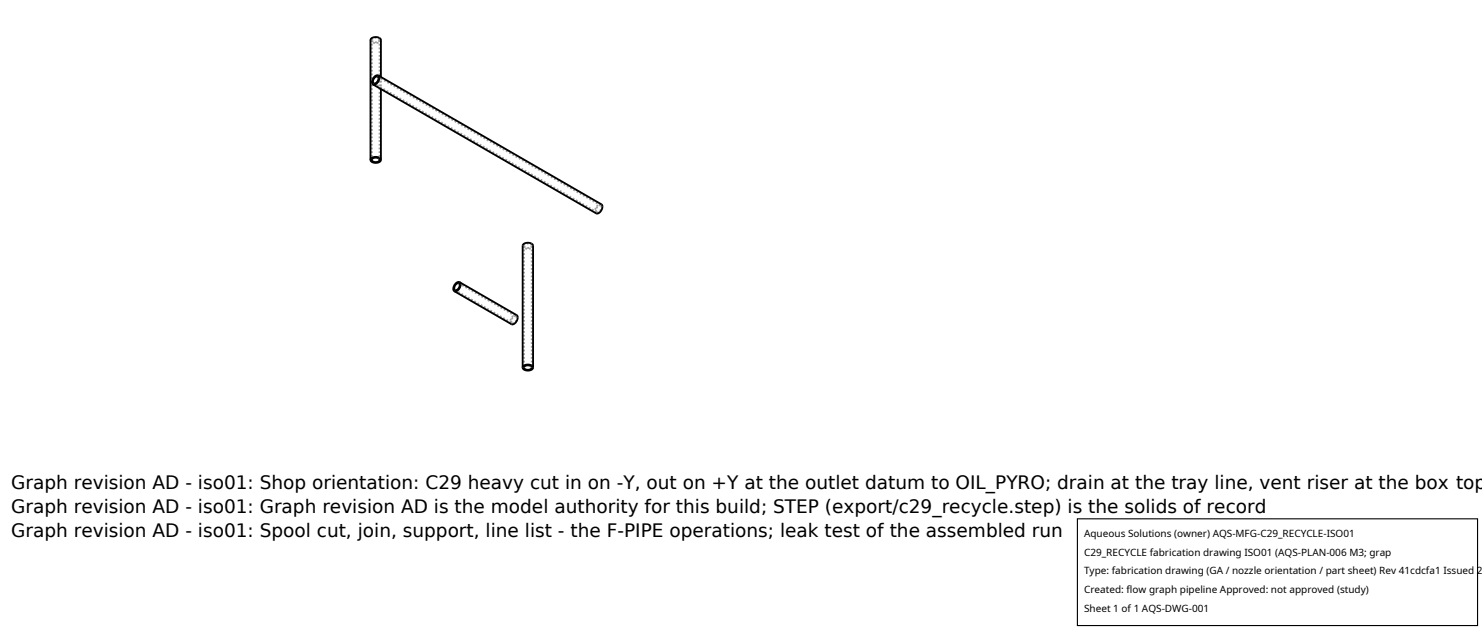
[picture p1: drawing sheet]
<svg xmlns="http://www.w3.org/2000/svg" width="212mm" height="90mm" viewBox="0 0 212 90" stroke-linecap="round" stroke-linejoin="round" font-family="sans-serif">
<defs><g id="words">
<g font-size="2.6">
<text x="1.6" y="69.8">Graph revision AD - iso01: Shop orientation: C29 heavy cut in on -Y, out on +Y at the outlet datum to OIL_PYRO; drain at the tray line, vent riser at the box top</text>
<text x="1.6" y="73.3">Graph revision AD - iso01: Graph revision AD is the model authority for this build; STEP (export/c29_recycle.step) is the solids of record</text>
<text x="1.6" y="76.7">Graph revision AD - iso01: Spool cut, join, support, line list - the F-PIPE operations; leak test of the assembled run</text>
</g>
<g font-size="1.4">
<text x="154.8" y="76.6">Aqueous Solutions (owner) AQS-MFG-C29_RECYCLE-ISO01</text>
<text x="154.8" y="79.3">C29_RECYCLE fabrication drawing ISO01 (AQS-PLAN-006 M3; grap</text>
<text x="154.8" y="82">Type: fabrication drawing (GA / nozzle orientation / part sheet) Rev 41cdcfa1 Issued 2</text>
<text x="154.8" y="84.7">Created: flow graph pipeline Approved: not approved (study)</text>
<text x="154.8" y="87.4">Sheet 1 of 1 AQS-DWG-001</text>
</g>
</g></defs>
<g fill="none" stroke="#a0a0a0" stroke-width=".26" stroke-dasharray=".3 .3" stroke-linecap="butt">
<path d="M53.1 5.7l.3-.3 .6 .1M53.1 5.7v17.1M53.4 11.9l31.8 18.4M53.9 10.9l31.9 18.4M54 5.5l.2 .2M54.2 5.7l-.1 .2-.4 .1h-.4l-.2-.3M54.2 5.7v17.1M54.4 5.7l-.2 .3-.5 .2-.5-.2-.3-.3M54.4 11v1.7M74.8 35.1l.1-.2 .3-.1 .6 .1M74.8 35.1v17.4M75.8 34.9l.1 .2"/>
<path d="M75.9 35.1l-.1 .2-.4 .1-.4-.1-.2-.2M75.9 35.1v17.4M76.1 35.1l-.2 .3-.5 .1-.5-.1-.3-.3M85.2 30.3h.2l.3-.2 .2-.5M85.8 29.3l-.3 .1-.3 .3-.1 .4 .1 .2M85.9 29.2h-.4l-.3 .4-.2 .5 .1 .4M85.9 29.6l-.1-.3M65 41.4l8.1 4.7M65.5 40.5l8.2 4.7M73.1 46.1h.2l.3-.1 .2-.6M73.7 45.2h-.3l-.3 .3-.1 .4 .1 .2M73.8 45h-.4l-.3 .4-.2 .5 .1 .4"/>
<path d="M73.8 45.4l-.1-.2"/>
</g>
<g fill="none" stroke="#000" stroke-width=".26">
<path d="M53.5 11.1l.4-.2 .1 .4-.2 .4-.3 .2-.2-.1v-.2zM54 10.8l31.9 18.4 .1 .3-.1 .5-.4 .4-.4 .1-31.8-18.4M54 10.8l.2 .3-.2 .6-.4 .3-.3 .1M54 10.8h-.4l-.3 .4-.2 .5 .2 .4M54.4 11v-5.3l-.3-.3-.6-.1-.4 .2-.2 .2v17.1M54.4 12.7v10.1M52.9 22.8l.2-.3 .5-.1 .6 .1 .2 .3M52.9 22.8l.2 .3 .5 .2 .6-.2 .2-.3M53.2 22.7l.6-.2 .3 .1 .1 .2-.2 .3h-.5l-.4-.2zM65.1 40.6l.4-.2 .2 .3-.3 .5-.3 .2-.2-.1v-.2zM65.6 40.3l8.2 4.7 .1 .4-.1 .5-.4 .3-.3 .1-8.2-4.7M65.6 40.3l.2 .3-.2 .5-.3 .4-.4 .1"/>
<path d="M65.6 40.3h-.3l-.4 .4-.2 .5 .2 .4M74.6 52.5l.2-.3 .5-.1 .6 .1 .2 .3M74.6 52.5l.2 .3 .6 .1 .5-.1 .2-.3M74.6 52.5v-17.4l.2-.3 .5-.1 .6 .1 .2 .3v17.4M74.9 52.3l.3-.1h.4l.3 .1v.2l-.2 .2-.5 .1-.3-.2z"/>
</g>
<path d="M153.9 74.1h57.1v15.2h-57.1z" fill="#fff" stroke="#000" stroke-width=".16"/>
<use href="#words"/>
</svg>
